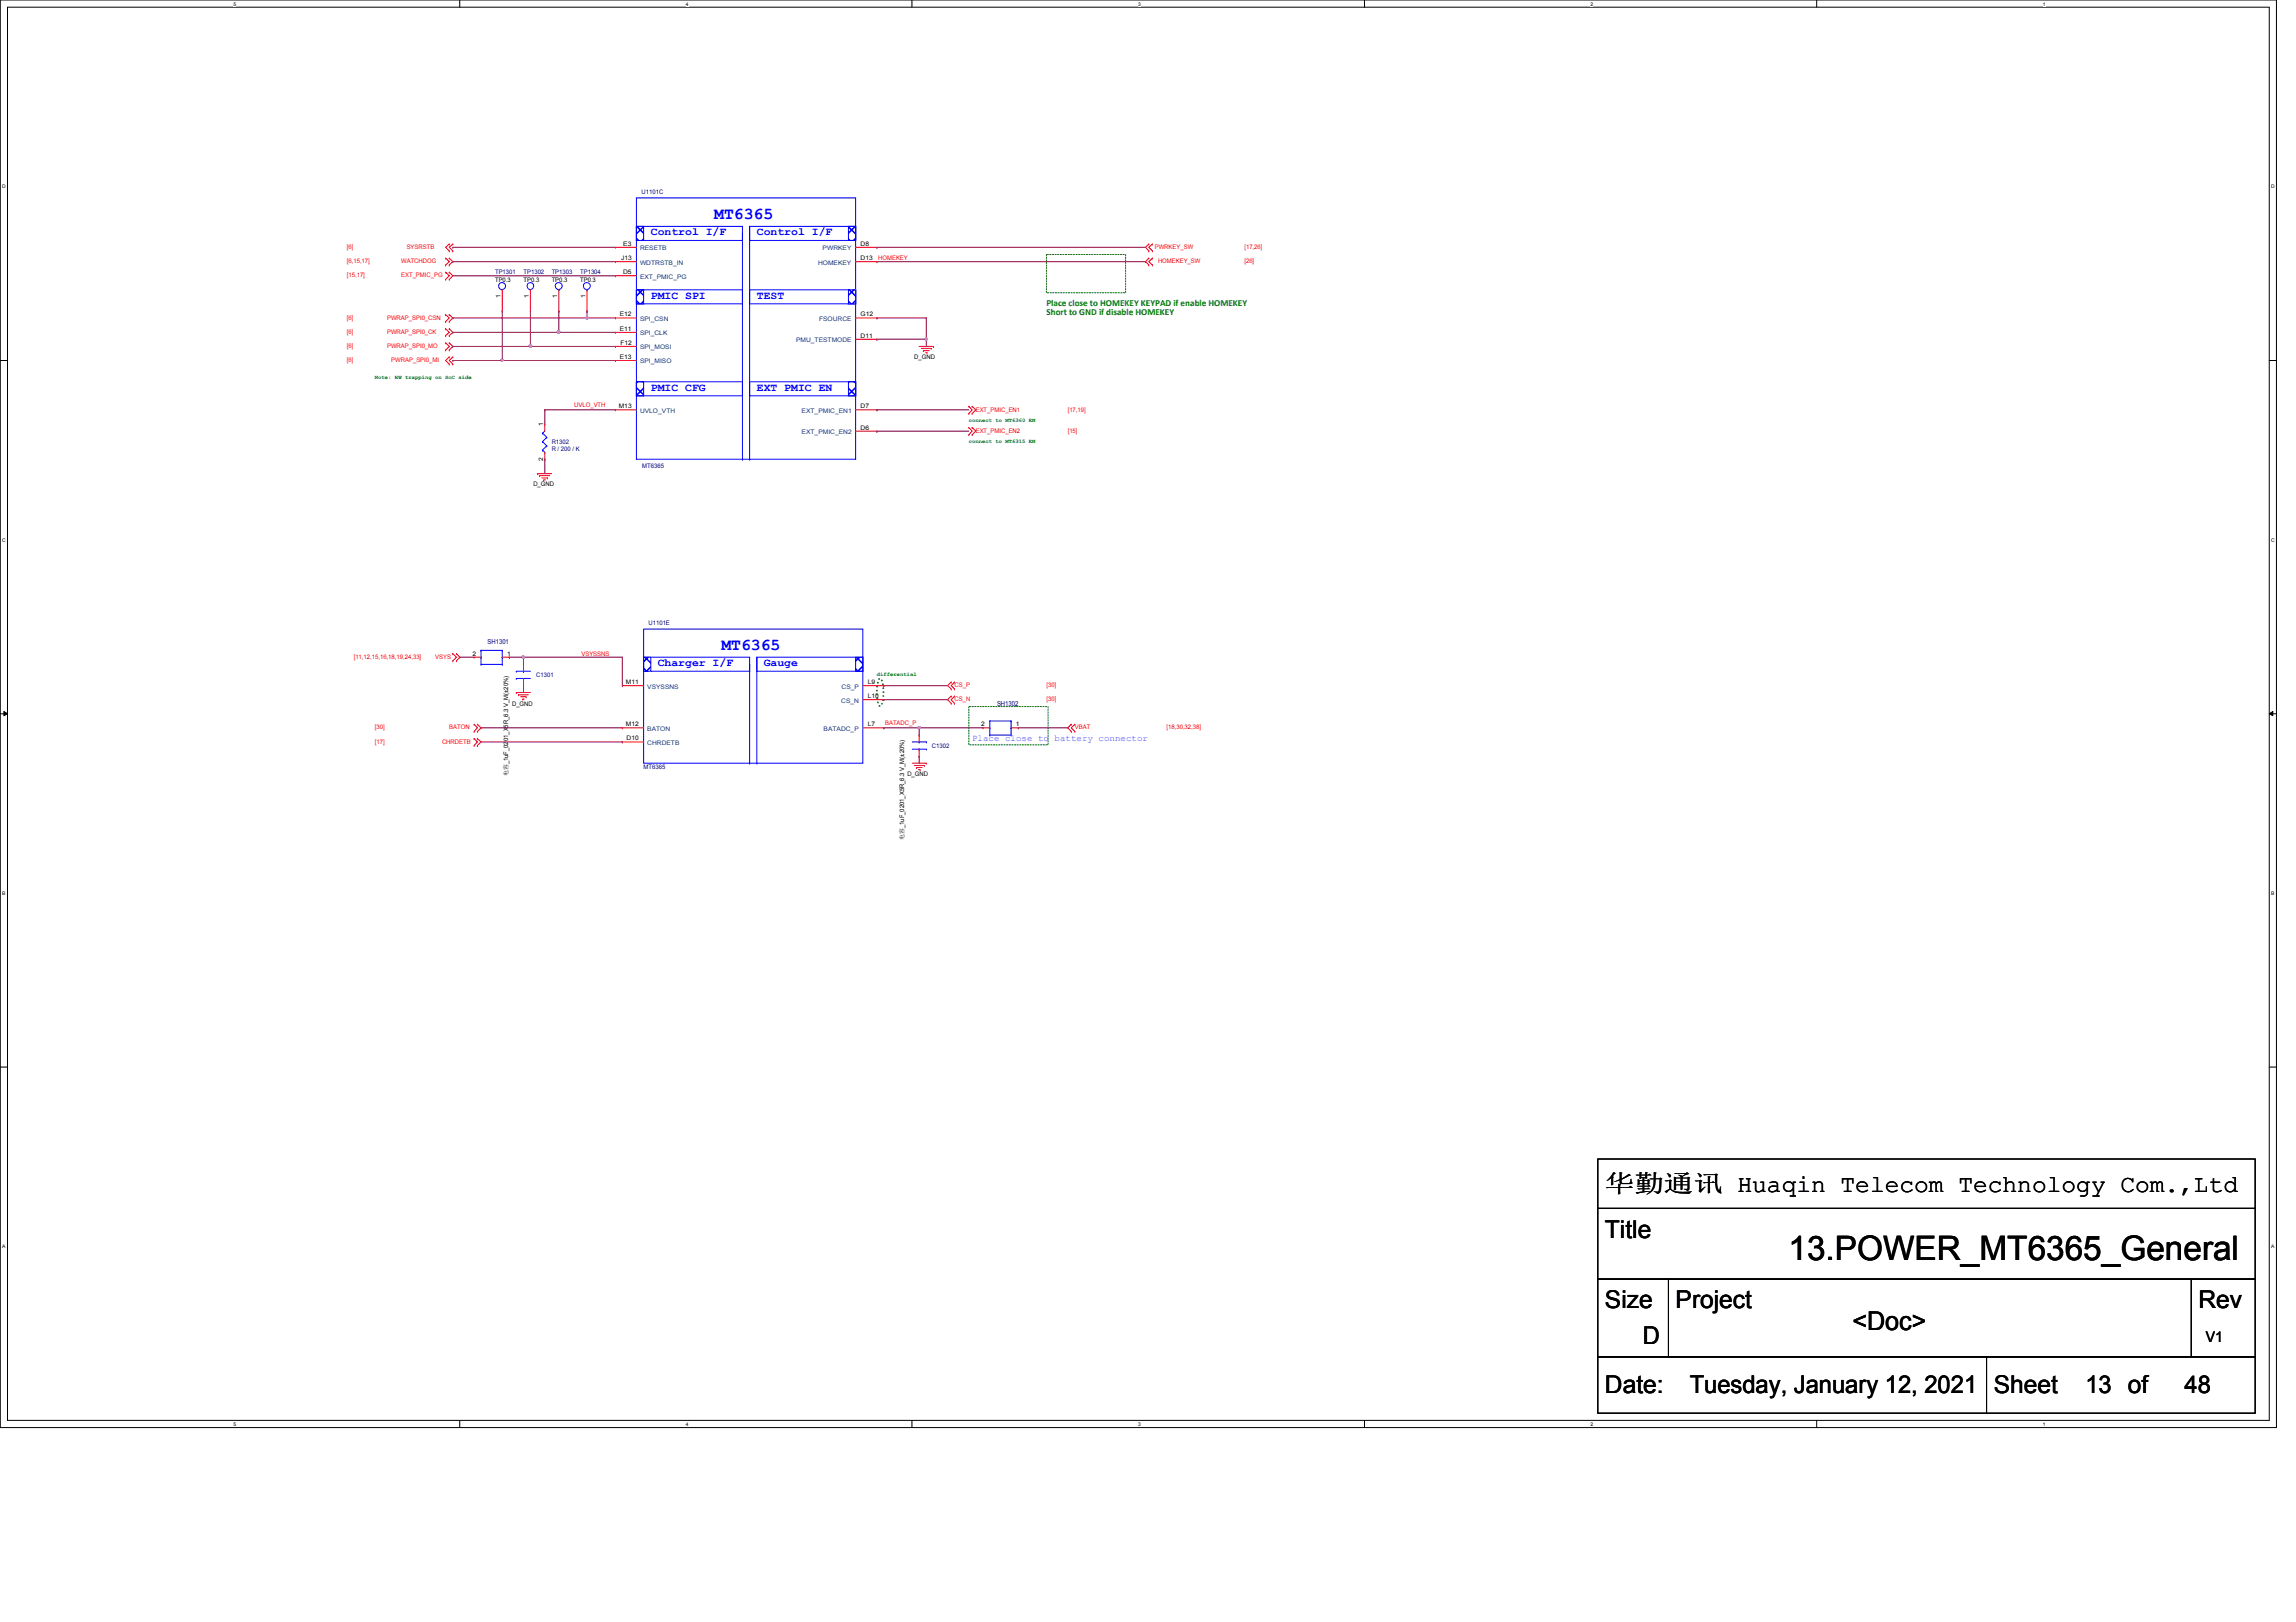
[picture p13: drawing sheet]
<svg xmlns="http://www.w3.org/2000/svg" width="297mm" height="210mm" viewBox="0 0 297 210" stroke-linecap="round" stroke-linejoin="round" font-family="sans-serif">
<defs><g id="words">
<text font-size="4.4" x="231.4" y="163">13.POWER_MT6365_General</text>
<text font-size="3.3" x="239.6" y="172.2">&lt;Doc&gt;</text>
<g font-size="3.2">
<text x="207.6" y="154.3">华华华华 Huaqin Telecom Technology Com.,Ltd</text>
<text x="207.6" y="160.1">Title</text>
<text x="207.6" y="169.3">Size</text>
<text x="212.6" y="173.9">D</text>
<text x="216.8" y="169.3">Project</text>
<text x="284.4" y="169.3">Rev</text>
<text x="207.6" y="180.3">Date:</text>
<text x="218.6" y="180.3">Tuesday, January 12, 2021</text>
<text x="257.9" y="180.3">Sheet</text>
<text x="269.8" y="180.3">13 of</text>
<text x="282.6" y="180.3">48</text>
</g>
<g font-size="2.2" fill="#00f">
<text x="92.4" y="28.3">MT6365</text>
<text x="93.3" y="84.1">MT6365</text>
</g>
<text font-size="1.9" x="285.4" y="173.6">V1</text>
<g font-size="1.4" fill="#00f">
<text x="84.2" y="30.4">Control I/F</text>
<text x="97.9" y="30.4">Control I/F</text>
<text x="84.2" y="38.7">PMIC SPI</text>
<text x="97.9" y="38.7">TEST</text>
<text x="84.2" y="50.5">PMIC CFG</text>
<text x="97.9" y="50.5">EXT PMIC EN</text>
<text x="85.1" y="86.2">Charger I/F</text>
<text x="98.8" y="86.2">Gauge</text>
</g>
<g font-size="1.2" fill="#008000">
<text x="135.4" y="39.6">Place close to HOMEKEY KEYPAD if enable HOMEKEY</text>
<text x="135.4" y="40.8">Short to GND if disable HOMEKEY</text>
</g>
<text font-size="1.2" fill="#8000ff" x="125.8" y="95.9">Place close to battery connector</text>
<g font-size=".9" fill="#000080">
<text x="63.1" y="83.3">SH1301</text>
<text x="129" y="91.4">SH1302</text>
</g>
<g font-size=".8" fill="#000080">
<text x="83" y="25.1">U1101C</text>
<text x="64" y="35.5">TP1301</text>
<text x="67.7" y="35.5">TP1302</text>
<text x="71.4" y="35.5">TP1303</text>
<text x="75.1" y="35.5">TP1304</text>
<text x="71.4" y="57.5">R1302</text>
<text x="71.4" y="58.4">R / 200 / K</text>
<text x="83.1" y="60.6">MT6365</text>
<text x="83.9" y="80.9">U1101E</text>
<text x="69.4" y="87.6">C1301</text>
<text x="83.3" y="99.5">MT6365</text>
<text x="120.6" y="96.8">C1302</text>
</g>
<g font-size=".8" fill="#f00">
<text x="44.9" y="34.1">[6,15,17]</text>
<text x="44.9" y="35.9">[15,17]</text>
<text x="44.9" y="32.2">[6]</text>
<text x="51.9" y="34.1">WATCHDOG</text>
<text x="51.9" y="35.9">EXT_PMIC_PG</text>
<text x="52.6" y="32.2">SYSRSTB</text>
<text x="113.6" y="33.7">HOMEKEY</text>
<text x="149.4" y="32.2">PWRKEY_SW</text>
<text x="149.8" y="34.1">HOMEKEY_SW</text>
<text x="161" y="34.1">[26]</text>
<text x="161" y="32.2">[17,26]</text>
<text x="44.9" y="41.4">[6]</text>
<text x="50.1" y="41.4">PWRAP_SPI0_CSN</text>
<text x="44.9" y="45">[6]</text>
<text x="44.9" y="43.2">[6]</text>
<text x="44.9" y="46.9">[6]</text>
<text x="50.1" y="45">PWRAP_SPI0_MO</text>
<text x="50.1" y="43.2">PWRAP_SPI0_CK</text>
<text x="50.6" y="46.9">PWRAP_SPI0_MI</text>
<text x="74.3" y="52.7">UVLO_VTH</text>
<text x="126.2" y="53.3">EXT_PMIC_EN1</text>
<text x="138.1" y="53.3">[17,19]</text>
<text x="126.2" y="56">EXT_PMIC_EN2</text>
<text x="138.1" y="56">[15]</text>
<text x="45.8" y="85.3">[11,12,15,16,18,19,24,33]</text>
<text x="56.3" y="85.3">VSYS</text>
<text x="75.2" y="84.9">VSYSSNS</text>
<text x="123.5" y="88.9">CS_P</text>
<text x="135.4" y="88.9">[30]</text>
<text x="48.5" y="94.4">[30]</text>
<text x="58.1" y="94.4">BATON</text>
<text x="114.5" y="93.8">BATADC_P</text>
<text x="123.5" y="90.8">CS_N</text>
<text x="135.4" y="90.8">[30]</text>
<text x="139.1" y="94.4">VBAT</text>
<text x="150.9" y="94.4">[18,30,32,38]</text>
<text x="48.5" y="96.2">[17]</text>
<text x="57.2" y="96.2">CHRDETB</text>
</g>
<g font-size=".8">
<text x="80.3" y="33.7">J13</text>
<text x="80.6" y="35.5">D5</text>
<text x="80.6" y="31.8">E3</text>
<text x="111.3" y="31.8">D8</text>
<text x="111.3" y="33.7">D13</text>
<text x="64" y="36.4">TP0.3</text>
<text x="64.8" y="38.6" transform="rotate(-90 64.8 38.6)">1</text>
<text x="67.7" y="36.4">TP0.3</text>
<text x="68.4" y="38.6" transform="rotate(-90 68.4 38.6)">1</text>
<text x="71.4" y="36.4">TP0.3</text>
<text x="72.1" y="38.6" transform="rotate(-90 72.1 38.6)">1</text>
<text x="75.1" y="36.4">TP0.3</text>
<text x="75.7" y="38.6" transform="rotate(-90 75.7 38.6)">1</text>
<text x="80.2" y="40.9">E12</text>
<text x="111.3" y="40.9">G12</text>
<text x="80.2" y="42.8">E11</text>
<text x="80.2" y="46.4">E13</text>
<text x="80.3" y="44.6">F12</text>
<text x="111.3" y="43.7">D11</text>
<text x="118.3" y="46.5">D_GND</text>
<text x="80" y="52.8">M13</text>
<text x="111.3" y="52.8">D7</text>
<text x="70.3" y="59.6" transform="rotate(-90 70.3 59.6)">2</text>
<text x="70.3" y="55.2" transform="rotate(-90 70.3 55.2)">1</text>
<text x="111.3" y="55.6">D6</text>
<text x="69" y="62.9">D_GND</text>
<text x="61.1" y="84.8">2</text>
<text x="65.6" y="84.8">1</text>
<text x="81" y="88.5">M11</text>
<text x="112.3" y="88.5">L9</text>
<text x="66.2" y="91.3">D_GND</text>
<text x="81" y="94">M12</text>
<text x="81.1" y="95.8">D10</text>
<text x="112.3" y="94">L7</text>
<text x="112.3" y="90.3">L10</text>
<text x="127" y="94">2</text>
<text x="131.4" y="94">1</text>
<text x="65.7" y="100.5" transform="rotate(-90 65.7 100.5)">电电_1uF_0201_X5R_6.3 V_M(±20%)</text>
<text x="117.4" y="100.5">D_GND</text>
<text x="117" y="108.7" transform="rotate(-90 117 108.7)">电电_1uF_0201_X5R_6.3 V_M(±20%)</text>
</g>
<g font-size=".8" fill="#004080">
<text x="82.8" y="32.4">RESETB</text>
<text x="82.8" y="34.2">WDTRSTB_IN</text>
<text x="105.8" y="34.2">HOMEKEY</text>
<text x="106.4" y="32.4">PWRKEY</text>
<text x="82.8" y="41.5">SPI_CSN</text>
<text x="82.8" y="36.1">EXT_PMIC_PG</text>
<text x="106" y="41.5">FSOURCE</text>
<text x="82.8" y="43.4">SPI_CLK</text>
<text x="82.8" y="45.2">SPI_MOSI</text>
<text x="82.8" y="47">SPI_MISO</text>
<text x="103" y="44.3">PMU_TESTMODE</text>
<text x="82.8" y="53.4">UVLO_VTH</text>
<text x="103.7" y="53.4">EXT_PMIC_EN1</text>
<text x="103.7" y="56.2">EXT_PMIC_EN2</text>
<text x="83.7" y="89.1">VSYSSNS</text>
<text x="108.9" y="89.1">CS_P</text>
<text x="83.7" y="94.6">BATON</text>
<text x="106.5" y="94.6">BATADC_P</text>
<text x="108.8" y="90.9">CS_N</text>
<text x="83.7" y="96.4">CHRDETB</text>
</g>
<g font-size=".7" fill="#008000">
<text x="48.5" y="49.1">Note: HW trapping on SoC side</text>
<text x="125.3" y="57.4">connect to MT6315 EN</text>
<text x="125.3" y="54.6">connect to MT6360 EN</text>
<text x="113.5" y="87.5">differential</text>
</g>
<g font-size=".6">
<text x="30.2" y=".7">5</text>
<text x="88.7" y=".7">4</text>
<text x="147.2" y=".7">3</text>
<text x="205.8" y=".7">2</text>
<text x="264.3" y=".7">1</text>
<text x=".3" y="24.4">D</text>
<text x="293.8" y="24.4">D</text>
<text x=".3" y="70.1">C</text>
<text x="293.8" y="70.1">C</text>
<text x=".3" y="115.8">B</text>
<text x="293.8" y="115.8">B</text>
<text x=".3" y="161.5">A</text>
<text x="293.8" y="161.5">A</text>
<text x="30.2" y="184.5">5</text>
<text x="88.7" y="184.5">4</text>
<text x="147.2" y="184.5">3</text>
<text x="205.8" y="184.5">2</text>
<text x="264.3" y="184.5">1</text>
</g>
</g></defs>
<path d="M0 0h294.5v184.7h-294.5zM1 .9h292.6v182.9h-292.6z" fill="none" stroke="#000" stroke-width=".13"/>
<g fill="#fff">
<path d="M30.2 .1h.4v.7h-.4z"/>
<path d="M30.2 183.9h.4v.8h-.4z"/>
</g>
<path d="M59.5 0v.9M59.5 183.8v.9" fill="none" stroke="#000" stroke-width=".13"/>
<g fill="#fff">
<path d="M88.7 .1h.4v.7h-.4z"/>
<path d="M88.7 183.9h.4v.8h-.4z"/>
</g>
<path d="M118 0v.9M118 183.8v.9" fill="none" stroke="#000" stroke-width=".13"/>
<g fill="#fff">
<path d="M147.2 .1h.4v.7h-.4z"/>
<path d="M147.2 183.9h.4v.8h-.4z"/>
</g>
<path d="M176.5 0v.9M176.5 183.8v.9" fill="none" stroke="#000" stroke-width=".13"/>
<g fill="#fff">
<path d="M205.8 .1h.3v.7h-.3z"/>
<path d="M205.8 183.9h.3v.8h-.3z"/>
</g>
<path d="M235 0v.9M235 183.8v.9" fill="none" stroke="#000" stroke-width=".13"/>
<g fill="#fff">
<path d="M264.3 .1h.3v.7h-.3z"/>
<path d="M264.3 183.9h.3v.8h-.3z"/>
<path d="M.3 23.8h.5v.7h-.5z"/>
<path d="M293.8 23.8h.5v.7h-.5z"/>
<path d="M.3 69.5h.5v.7h-.5z"/>
<path d="M293.8 69.5h.5v.7h-.5z"/>
</g>
<path d="M0 46.7h1M293.6 46.7h.9" fill="none" stroke="#000" stroke-width=".13"/>
<g fill="#fff">
<path d="M.3 115.2h.4v.8h-.4z"/>
<path d="M293.8 115.2h.5v.8h-.5z"/>
</g>
<path d="M0 92.4h1M.5 92.1l.5 .3-.5 .2zM293.6 92.4l.4-.3v.5zM293.6 92.4h.9" fill="none" stroke="#000" stroke-width=".13"/>
<path d="M.5 92.1l.5 .3-.5 .2zM293.6 92.4l.4-.3v.5z" fill="#000"/>
<g fill="#fff">
<path d="M.3 161h.4v.7h-.4z"/>
<path d="M293.8 161h.4v.7h-.4z"/>
</g>
<path d="M0 138.1h1M293.6 138.1h.9M206.7 156.4h85.1v9.1h-85.1zM206.7 150h85.1v6.4h-85.1zM206.7 165.5h9.2v10.1h-9.2zM206.7 175.6h50.3v7.3h-50.3zM215.9 165.5h67.6v10.1h-67.6zM257 175.6h34.8v7.3h-34.8zM283.5 165.5h8.3v10.1h-8.3z" fill="none" stroke="#000" stroke-width=".13"/>
<path d="M135.4 32.9h10.2v5h-10.2zM125.3 91.4h10.3v5h-10.3z" fill="none" stroke="#008000" stroke-width=".13" stroke-dasharray=".2 .2"/>
<path d="M113.7 87.9l.2-.1a3.1 3.1 0 0 1 .4 2.3 1.64 1.64 0 0 1-.4 1.3 1.48 1.48 0 0 1-.4-1.3l-.1-.5a3.6 3.6 0 0 1 .3-1.7z" fill="none" stroke="#008000" stroke-width=".25" stroke-dasharray="0 .5"/>
<g fill="none" stroke="#f00" stroke-width=".13">
<path d="M57.7 33.4h.1M57.7 34.3h.1M57.7 35.2h.1M57.7 36.2h.1M57.7 33.4l.4 .5-.4 .4M57.7 35.2l.4 .5-.4 .5M58.1 34.3h.1M58.1 33.4h.1M58.1 31.6h.1M58.1 32.5h.1M58.1 36.2h.1M58.1 35.2h.1"/>
<path d="M58.1 33.4l.5 .5-.5 .4M58.1 31.6l-.4 .4 .4 .5M58.1 35.2l.5 .5-.5 .5M58.6 31.6h.1M58.6 32.5h.1M58.6 31.6l-.5 .4 .5 .5M65 37.5v2.8M68.6 37.5v2.8M148.6 34.3h.1M148.6 33.4h.1M148.6 32.5h.1M148.6 31.6h.1"/>
<path d="M148.6 33.4l-.4 .5 .4 .4M148.6 31.6l-.4 .4 .4 .5M149.1 33.4h.1M149.1 34.3h.1M149.1 31.6h.1M149.1 32.5h.1M149.1 33.4l-.5 .5 .5 .4M149.1 31.6l-.5 .4 .5 .5M57.7 40.7h.1M57.7 41.6h.1M57.7 44.4h.1M57.7 45.3h.1"/>
<path d="M57.7 42.5h.1M57.7 43.4h.1M57.7 40.7l.4 .4-.4 .5M57.7 44.4l.4 .4-.4 .5M57.7 42.5l.4 .5-.4 .4M58.1 41.6h.1M58.1 40.7h.1M58.1 45.3h.1M58.1 44.4h.1M58.1 43.4h.1M58.1 42.5h.1M58.1 46.2h.1"/>
<path d="M58.1 47.1h.1M58.1 40.7l.5 .4-.5 .5M58.1 44.4l.5 .4-.5 .5M58.1 42.5l.5 .5-.5 .4M58.1 46.2l-.4 .5 .4 .4M58.6 46.2h.1M58.6 47.1h.1M58.6 46.2l-.5 .5 .5 .4M65 40.3h.1M68.6 40.3h.1M70.5 54.9h.1M70.5 59.4h.1"/>
<path d="M70.5 54.9v.9M70.5 58.5v.9M118.9 44.8h1.9M119.2 45.1h1.3M119.5 45.4h.1M119.5 45.4h.7M119.8 45.6h.1M119.9 45.6h.1M120.5 45.1h.1M120.8 44.8h.1M125.3 56.3h.1M125.3 55.3h.1"/>
<path d="M125.3 53.5h.1M125.3 52.6h.1M125.3 55.3l.5 .5-.5 .5M125.3 52.6l.5 .4-.5 .5M125.8 56.3h.1M125.8 55.3h.1M125.8 53.5h.1M125.8 52.6h.1M125.8 55.3l.4 .5-.4 .5M125.8 52.6l.4 .4-.4 .5M69.6 61.3h.1M69.6 61.3h1.8"/>
<path d="M69.8 61.6h.1M69.8 61.6h1.3M70.1 61.8h.7M70.4 62.1h.1M70.4 62.1h.2M70.8 61.8h.1M58.6 84.6h.1M58.6 85.5h.1M58.6 84.6l.5 .4-.5 .5M59.1 85.5h.1M59.1 84.6h.1M59.1 84.6l.4 .4-.4 .5"/>
<path d="M61.3 93.7h.1M61.3 94.7h.1M61.3 95.6h.1M61.3 96.5h.1M61.3 93.7l.5 .5-.5 .5M61.3 95.6l.5 .4-.5 .5M61.8 94.7h.1M61.8 93.7h.1M61.8 96.5h.1M61.8 95.6h.1M61.8 93.7l.4 .5-.4 .5M61.8 95.6l.4 .4-.4 .5"/>
<path d="M66.8 89.6h.1M66.8 89.6h1.8M67.1 89.9h.1M67.1 89.9h1.3M67.3 90.2h.8M67.6 90.5h.1M67.6 90.5h.2M67.7 86h.1M67.7 88.7h.1M67.7 86v.9M67.7 87.8v.9M68.1 90.2h.1"/>
<path d="M118 98.8h1.8M118.3 99.1h1.3M118.6 99.3h.1M118.6 99.3h.7M118.8 99.6h.2M119 99.6h.1M119.6 99.1h.1M119.8 98.8h.1M123.1 89.2h.1M123.1 88.3h.1M123.1 91h.1M123.1 90.1h.1"/>
<path d="M123.1 88.3l-.5 .4 .5 .5M123.1 90.1l-.5 .5 .5 .4M123.5 88.3h.1M123.5 89.2h.1M123.5 90.1h.1M123.5 91h.1M123.5 88.3l-.4 .4 .4 .5M123.5 90.1l-.4 .5 .4 .4M127.2 94.2h.1M127.2 94.2h.9M130.8 94.2h.9M131.7 94.2h.1"/>
<path d="M138.6 94.7h.1M138.6 93.7h.1M138.6 93.7l-.5 .5 .5 .5M139.1 93.7h.1M139.1 94.7h.1M139.1 93.7l-.5 .5 .5 .5"/>
</g>
<g fill="none" stroke="#00f" stroke-width=".13">
<path d="M65 37.5h.1M68.6 37.5h.1M70.2 56h.1M70.2 57.1h.1M70.2 58.3h.1M70.2 56l.5 .6M70.2 57.1l.5 .6M70.2 58.3l.3 .2M70.5 58.5h.1M70.5 55.8l-.3 .2M70.7 56.6h.1M70.7 57.7h.1"/>
<path d="M70.7 56.6l-.5 .5M70.7 57.7l-.5 .6M66.8 86.9h.1M66.8 87.8h.1M66.8 86.9h1.8M66.8 87.8h1.8M67.7 86.9h.1M67.7 87.8h.1M83.3 85h13.7v1.9h-13.7zM97 98.8h.1M97 86v12.8M128.1 94.2h.1"/>
<path d="M128.1 95.1h.1M128.1 93.3h.1M128.1 93.3h2.7M128.1 95.1h2.7M128.1 93.3v1.8M130.8 94.2h.1M130.8 93.3h.1M130.8 95.1h.1M130.8 93.3v1.8"/>
<circle cx="64.9" cy="37" r=".45"/>
<circle cx="68.6" cy="37" r=".44"/>
</g>
<path d="M110.7 85h.9v1.9h-.9z" fill-rule="evenodd" fill="#fff"/>
<path d="M110.7 85h.9v1.9h-.9z" fill-rule="evenodd" fill="#00f"/>
<path d="M110.7 85h.9v1.9h-.9z" fill="none" stroke="#00f" stroke-width=".13"/>
<path d="M83.3 85h.9v1.9h-.9z" fill-rule="evenodd" fill="#fff"/>
<path d="M83.3 85h.9v1.9h-.9z" fill-rule="evenodd" fill="#00f"/>
<g fill="none" stroke="#00f" stroke-width=".13">
<path d="M72.3 37.5h.1M82.3 29.3h13.8v1.8h-13.8zM96.1 30.2v29.2M96.1 59.4h.1M83.3 85h.9v1.9h-.9zM83.3 81.4h28.3v17.4h-28.3zM97.9 85h13.7v1.9h-13.7zM97.9 98.8h.1M97.9 85v13.8M118 96h1.8M118 96.9h1.8M118.9 96h.1"/>
<path d="M118.9 96.9h.1M119.8 96h.1M119.8 96.9h.1"/>
<circle cx="72.3" cy="37" r=".45"/>
</g>
<g fill="none" stroke="#f00" stroke-width=".13">
<path d="M72.3 37.5v2.8M72.3 40.3h.1M80.5 88.7h.1M80.5 94.2h.1M80.5 96h.1M80.5 88.7h2.8M80.5 94.2h2.8M80.5 96h2.8M111.6 88.7h2.7M111.6 94.2h2.7M111.6 90.6h2.7M114.3 94.2h.1"/>
<path d="M114.3 90.6h.1M114.3 88.7h.1M118.9 95.1h.1M118.9 97.9h.1M118.9 95.1v.9M118.9 96.9v1"/>
</g>
<path d="M109.8 29.3h.9v1.8h-.9z" fill-rule="evenodd" fill="#fff"/>
<path d="M109.8 29.3h.9v1.8h-.9z" fill-rule="evenodd" fill="#00f"/>
<path d="M109.8 29.3h.9v1.8h-.9z" fill="none" stroke="#00f" stroke-width=".13"/>
<path d="M82.3 29.3h1v1.8h-1z" fill-rule="evenodd" fill="#fff"/>
<path d="M82.3 29.3h1v1.8h-1z" fill-rule="evenodd" fill="#00f"/>
<path d="M82.3 29.3h1v1.8h-1zM82.3 25.6h28.4v33.8h-28.4zM97 29.3h13.7v1.8h-13.7zM97 37.5h13.7v1.8h-13.7zM97 29.3v30.1M97 59.4h.1" fill="none" stroke="#00f" stroke-width=".13"/>
<path d="M82.3 37.5h1v1.8h-1z" fill-rule="evenodd" fill="#fff"/>
<path d="M82.3 37.5h1v1.8h-1z" fill-rule="evenodd" fill="#00f"/>
<path d="M82.3 37.5h1v1.8h-1zM82.3 37.5h13.8v1.8h-13.8z" fill="none" stroke="#00f" stroke-width=".13"/>
<path d="M109.8 37.5h.9v1.8h-.9z" fill-rule="evenodd" fill="#fff"/>
<path d="M109.8 37.5h.9v1.8h-.9z" fill-rule="evenodd" fill="#00f"/>
<path d="M109.8 37.5h.9v1.8h-.9z" fill="none" stroke="#00f" stroke-width=".13"/>
<path d="M109.8 49.4h.9v1.8h-.9z" fill-rule="evenodd" fill="#fff"/>
<path d="M109.8 49.4h.9v1.8h-.9z" fill-rule="evenodd" fill="#00f"/>
<path d="M97 49.4h13.7v1.8h-13.7zM109.8 49.4h.9v1.8h-.9z" fill="none" stroke="#00f" stroke-width=".13"/>
<path d="M82.3 49.4h1v1.8h-1z" fill-rule="evenodd" fill="#fff"/>
<path d="M82.3 49.4h1v1.8h-1z" fill-rule="evenodd" fill="#00f"/>
<g fill="none" stroke="#00f" stroke-width=".13">
<path d="M75.9 37.5h.1M82.3 49.4h1v1.8h-1zM82.3 49.4h13.8v1.8h-13.8zM62.2 85h.1M62.2 86h.1M62.2 84.2h.1M62.2 84.2h2.8M62.2 86h2.8M62.2 84.2v1.8M65 85h.1M65 84.2h.1M65 86h.1"/>
<path d="M65 84.2v1.8"/>
<circle cx="75.9" cy="37" r=".45"/>
</g>
<g fill="none" stroke="#f00" stroke-width=".13">
<path d="M75.9 37.5v2.8M79.6 32h.1M79.6 33.9h.1M79.6 35.7h.1M79.6 32h2.7M79.6 33.9h2.7M79.6 35.7h2.7M110.7 32h2.7M110.7 33.9h2.7M113.4 32h.1M113.4 33.9h.1M75.9 40.3h.1"/>
<path d="M79.6 41.1h.1M79.6 43h.1M79.6 44.8h.1M79.6 46.7h.1M79.6 53h.1M79.6 53h2.7M79.6 41.1h2.7M79.6 43h2.7M79.6 44.8h2.7M79.6 46.7h2.7M110.7 53h2.7M110.7 55.8h2.7"/>
<path d="M110.7 41.1h2.7M110.7 43.9h2.7M113.4 53h.1M113.4 55.8h.1M113.4 43.9h.1M113.4 41.1h.1M61.3 85h.1M61.3 85h.9M65 85h.9M65.9 85h.1"/>
</g>
<path d="M70.5 53h.1M70.5 59.4h.1M70.5 53v1.9M70.5 59.4v1.9M70.5 53h9.1M67.7 85h.1M67.7 85h12.8M80.5 85h.1M80.5 85v3.7" fill="none" stroke="#800040" stroke-width=".13"/>
<path d="M67.6 84.9h.2v.3h-.2z" fill-rule="evenodd" fill="#f0f"/>
<path d="M67.6 84.9h.2v.3h-.2z" fill="none" stroke="#f0f" stroke-width=".13"/>
<path d="M65 46.7h.1M65 46.7h14.6" fill="none" stroke="#800040" stroke-width=".13"/>
<path d="M64.8 46.5h.3v.2h-.3z" fill-rule="evenodd" fill="#f0f"/>
<path d="M64.8 46.5h.3v.2h-.3z" fill="none" stroke="#f0f" stroke-width=".13"/>
<path d="M58.6 43h.1M58.6 46.7h.1M58.6 44.8h.1M58.6 41.1h.1M58.6 43h13.7M58.6 46.7h6.4M58.6 44.8h10M58.6 41.1h17.3" fill="none" stroke="#800040" stroke-width=".13"/>
<path d="M75.8 41h.3v.3h-.3z" fill-rule="evenodd" fill="#f0f"/>
<path d="M75.8 41h.3v.3h-.3z" fill="none" stroke="#f0f" stroke-width=".13"/>
<path d="M58.6 33.9h.1M58.6 32h.1M58.6 33.9h21M58.6 32h21M113.4 33.9h34.8M148.2 33.9h.1M119.8 43.9h.1M119.8 41.1h.1M119.8 41.1v3.7" fill="none" stroke="#800040" stroke-width=".13"/>
<path d="M119.7 43.8h.2v.2h-.2z" fill-rule="evenodd" fill="#f0f"/>
<path d="M119.7 43.8h.2v.2h-.2z" fill="none" stroke="#f0f" stroke-width=".13"/>
<path d="M58.6 35.7h21M79.6 35.7h.1M113.4 41.1h.1M113.4 43.9h.1M113.4 41.1h6.4M113.4 43.9h6.4M62.2 96h18.3M80.5 96h.1M118.9 94.2h.1M118.9 94.2h8.3" fill="none" stroke="#800040" stroke-width=".13"/>
<path d="M118.8 94.1h.2v.2h-.2z" fill-rule="evenodd" fill="#f0f"/>
<path d="M118.8 94.1h.2v.2h-.2z" fill="none" stroke="#f0f" stroke-width=".13"/>
<g fill="none" stroke="#800040" stroke-width=".13">
<path d="M113.4 32h.1M113.4 32h34.8M68.6 40.3h.1M68.6 40.3v4.5M72.3 43h.1M72.3 43h7.3M62.2 94.2h.1M62.2 94.2h18.3M67.7 85h.1M67.7 88.7h.1M67.7 85v1M67.7 88.7v.9"/>
<path d="M114.3 94.2h.1M114.3 90.6h.1M114.3 88.7h.1M114.3 94.2h4.6M114.3 90.6h8.3M114.3 88.7h8.3M118.9 94.2h.1M118.9 97.9h.1M118.9 94.2v.9M118.9 97.9v.9"/>
</g>
<path d="M72.1 42.8h.3v.3h-.3z" fill-rule="evenodd" fill="#f0f"/>
<path d="M72.1 42.8h.3v.3h-.3z" fill="none" stroke="#f0f" stroke-width=".13"/>
<g fill="none" stroke="#800040" stroke-width=".13">
<path d="M65 40.3h.1M65 40.3v6.4M68.6 44.8h.1M68.6 44.8h11M72.3 40.3h.1M72.3 40.3v2.7M75.9 40.3h.1M75.9 41.1h.1M75.9 40.3v.8M75.9 41.1h3.7M113.4 53h.1M113.4 55.8h.1"/>
<path d="M113.4 53h11.9M113.4 55.8h11.9"/>
</g>
<path d="M68.5 44.7h.2v.2h-.2z" fill-rule="evenodd" fill="#f0f"/>
<path d="M68.5 44.7h.2v.2h-.2z" fill="none" stroke="#f0f" stroke-width=".13"/>
<path d="M59.5 85h.1M59.5 85h1.8M65.9 85h.1M65.9 85h1.8M131.7 94.2h.1M131.7 94.2h6.4" fill="none" stroke="#800040" stroke-width=".13"/>
<path d="M67.6 84.9h.2v.3h-.2z" fill-rule="evenodd" fill="#f0f"/>
<path d="M67.6 84.9h.2v.3h-.2z" fill="none" stroke="#f0f" stroke-width=".13"/>
<path d="M64.8 46.5h.3v.2h-.3z" fill-rule="evenodd" fill="#f0f"/>
<path d="M64.8 46.5h.3v.2h-.3z" fill="none" stroke="#f0f" stroke-width=".13"/>
<path d="M75.8 41h.3v.3h-.3z" fill-rule="evenodd" fill="#f0f"/>
<path d="M75.8 41h.3v.3h-.3z" fill="none" stroke="#f0f" stroke-width=".13"/>
<path d="M119.7 43.8h.2v.2h-.2z" fill-rule="evenodd" fill="#f0f"/>
<path d="M119.7 43.8h.2v.2h-.2z" fill="none" stroke="#f0f" stroke-width=".13"/>
<path d="M118.8 94.1h.2v.2h-.2z" fill-rule="evenodd" fill="#f0f"/>
<path d="M118.8 94.1h.2v.2h-.2z" fill="none" stroke="#f0f" stroke-width=".13"/>
<path d="M72.1 42.8h.3v.3h-.3z" fill-rule="evenodd" fill="#f0f"/>
<path d="M72.1 42.8h.3v.3h-.3z" fill="none" stroke="#f0f" stroke-width=".13"/>
<path d="M68.5 44.7h.2v.2h-.2z" fill-rule="evenodd" fill="#f0f"/>
<path d="M68.5 44.7h.2v.2h-.2z" fill="none" stroke="#f0f" stroke-width=".13"/>
<use href="#words"/>
</svg>
